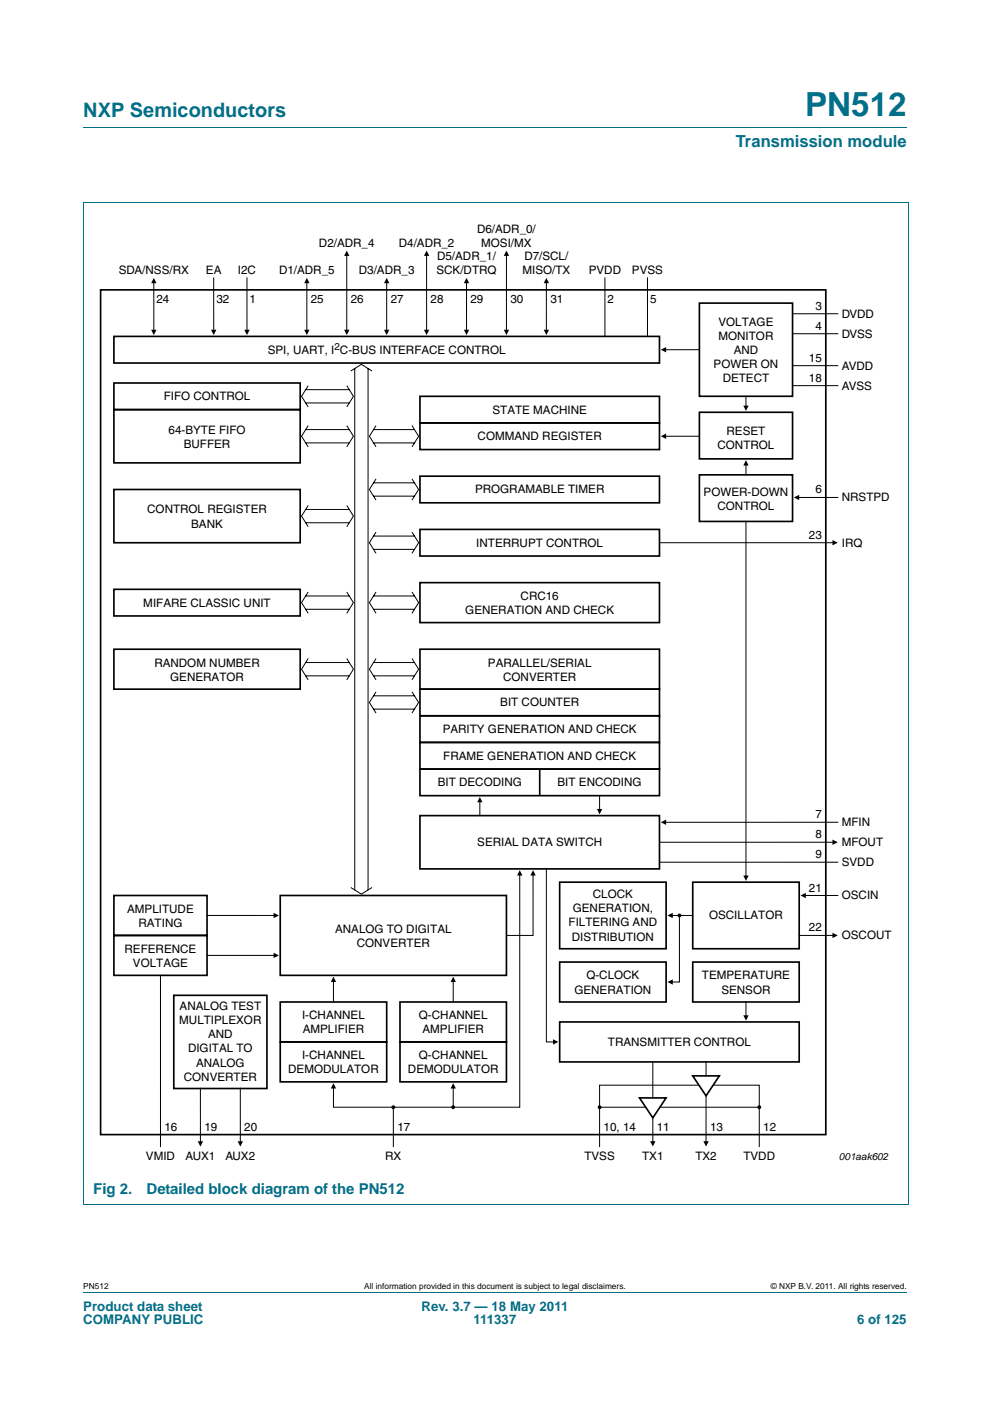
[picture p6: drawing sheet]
<svg xmlns="http://www.w3.org/2000/svg" width="210mm" height="297mm" viewBox="0 0 210 297" stroke-linecap="round" stroke-linejoin="round" font-family="sans-serif">
<defs><g id="words">
<text font-size="7" fill="#00708a" x="170.8" y="24.6">PN512</text>
<text font-size="4.2" fill="#00708a" x="17.7" y="24.9">NXP Semiconductors</text>
<text font-size="3.5" fill="#00708a" x="156.1" y="31.1">Transmission module</text>
<g font-size="3.2" fill="#00708a">
<text x="19.8" y="253.2">Fig 2.</text>
<text x="31.1" y="253.2">Detailed block diagram of the PN512</text>
</g>
<g font-size="2.8" fill="#00708a">
<text x="17.7" y="277.9">Product data sheet</text>
<text x="17.7" y="280.8">COMPANY PUBLIC</text>
<text x="89.4" y="277.9">Rev. 3.7 — 18 May 2011</text>
<text x="100.4" y="280.8">111337</text>
<text x="181.8" y="280.8">6 of 125</text>
</g>
<g font-size="2.5">
<text x="67.6" y="52.3">D2/ADR_4</text>
<text x="84.6" y="52.3">D4/ADR_2</text>
<text x="101.2" y="49.4">D6/ADR_0/</text>
<text x="102.1" y="52.4">MOSI/MX</text>
<text x="25.2" y="58.1">SDA/NSS/RX</text>
<text x="43.7" y="58.1">EA</text>
<text x="50.5" y="58.1">I2C</text>
<text x="59.2" y="58.1">D1/ADR_5</text>
<text x="76.1" y="58.1">D3/ADR_3</text>
<text x="92.6" y="58.2">SCK/DTRQ</text>
<text x="92.7" y="55.2">D5/ADR_1/</text>
<text x="110.8" y="58.2">MISO/TX</text>
<text x="111.2" y="55.2">D7/SCL/</text>
<text x="124.9" y="58.1">PVDD</text>
<text x="134" y="58.1">PVSS</text>
<text x="33.2" y="64.3">24</text>
<text x="45.9" y="64.3">32</text>
<text x="52.9" y="64.3">1</text>
<text x="65.9" y="64.3">25</text>
<text x="74.4" y="64.3">26</text>
<text x="82.9" y="64.3">27</text>
<text x="91.3" y="64.3">28</text>
<text x="99.8" y="64.3">29</text>
<text x="108.3" y="64.3">30</text>
<text x="116.7" y="64.3">31</text>
<text x="128.9" y="64.3">2</text>
<text x="137.9" y="64.3">5</text>
<text x="172.9" y="65.7">3</text>
<text x="152.4" y="69.1">VOLTAGE</text>
<text x="172.9" y="69.9">4</text>
<text x="178.5" y="67.4">DVDD</text>
<text x="178.5" y="71.6">DVSS</text>
<text x="56.8" y="75">SPI, UART, I C-BUS INTERFACE CONTROL</text>
<text x="152.4" y="72.1">MONITOR</text>
<text x="155.6" y="75.1">AND</text>
<text x="171.6" y="76.7">15</text>
<text x="151.4" y="78.1">POWER ON</text>
<text x="153.3" y="81.1">DETECT</text>
<text x="171.6" y="80.9">18</text>
<text x="178.5" y="78.4">AVDD</text>
<text x="178.5" y="82.6">AVSS</text>
<text x="34.7" y="84.9">FIFO CONTROL</text>
<text x="104.5" y="87.7">STATE MACHINE</text>
<text x="35.8" y="91.9">64-BYTE FIFO</text>
<text x="39" y="94.9">BUFFER</text>
<text x="101.3" y="93.3">COMMAND REGISTER</text>
<text x="152.2" y="95.2">CONTROL</text>
<text x="154.1" y="92.2">RESET</text>
<text x="100.8" y="104.6">PROGRAMABLE TIMER</text>
<text x="149.2" y="105.2">POWER-DOWN</text>
<text x="172.9" y="104.6">6</text>
<text x="178.5" y="106.3">NRSTPD</text>
<text x="31.2" y="108.9">CONTROL REGISTER</text>
<text x="40.6" y="111.9">BANK</text>
<text x="152.2" y="108.2">CONTROL</text>
<text x="101" y="115.9">INTERRUPT CONTROL</text>
<text x="171.6" y="114.2">23</text>
<text x="178.5" y="115.9">IRQ</text>
<text x="30.4" y="128.6">MIFARE CLASSIC UNIT</text>
<text x="98.7" y="130.2">GENERATION AND CHECK</text>
<text x="110.4" y="127.2">CRC16</text>
<text x="32.7" y="141.3">RANDOM NUMBER</text>
<text x="103.5" y="141.3">PARALLEL/SERIAL</text>
<text x="36.1" y="144.3">GENERATOR</text>
<text x="106.1" y="149.8">BIT COUNTER</text>
<text x="106.7" y="144.3">CONVERTER</text>
<text x="93.9" y="155.4">PARITY GENERATION AND CHECK</text>
<text x="94" y="161.1">FRAME GENERATION AND CHECK</text>
<text x="92.9" y="166.7">BIT DECODING</text>
<text x="118.3" y="166.7">BIT ENCODING</text>
<text x="172.9" y="173.5">7</text>
<text x="101.2" y="179.4">SERIAL DATA SWITCH</text>
<text x="172.9" y="177.7">8</text>
<text x="178.5" y="175.2">MFIN</text>
<text x="178.5" y="179.4">MFOUT</text>
<text x="172.9" y="182">9</text>
<text x="178.5" y="183.7">SVDD</text>
<text x="125.7" y="190.4">CLOCK</text>
<text x="171.6" y="189">21</text>
<text x="178.5" y="190.7">OSCIN</text>
<text x="27" y="193.5">AMPLITUDE</text>
<text x="29.4" y="196.5">RATING</text>
<text x="71.1" y="197.8">ANALOG TO DIGITAL</text>
<text x="120.6" y="196.4">FILTERING AND</text>
<text x="121.5" y="193.4">GENERATION,</text>
<text x="150.4" y="194.9">OSCILLATOR</text>
<text x="171.6" y="197.5">22</text>
<text x="26.4" y="202">REFERENCE</text>
<text x="75.7" y="200.8">CONVERTER</text>
<text x="121.3" y="199.4">DISTRIBUTION</text>
<text x="178.5" y="199.2">OSCOUT</text>
<text x="28.2" y="205">VOLTAGE</text>
<text x="124.4" y="207.6">Q-CLOCK</text>
<text x="148.9" y="207.6">TEMPERATURE</text>
<text x="38.1" y="214.1">ANALOG TEST</text>
<text x="121.8" y="210.6">GENERATION</text>
<text x="153" y="210.6">SENSOR</text>
<text x="38" y="217.1">MULTIPLEXOR</text>
<text x="44.1" y="220.1">AND</text>
<text x="64.1" y="216.1">I-CHANNEL</text>
<text x="64.2" y="219.1">AMPLIFIER</text>
<text x="88.9" y="216.1">Q-CHANNEL</text>
<text x="89.6" y="219.1">AMPLIFIER</text>
<text x="128.9" y="221.8">TRANSMITTER CONTROL</text>
<text x="39.9" y="223.1">DIGITAL TO</text>
<text x="41.6" y="226.1">ANALOG</text>
<text x="61.1" y="227.6">DEMODULATOR</text>
<text x="64.1" y="224.6">I-CHANNEL</text>
<text x="86.5" y="227.6">DEMODULATOR</text>
<text x="88.9" y="224.6">Q-CHANNEL</text>
<text x="39" y="229.1">CONVERTER</text>
<text x="34.9" y="239.7">16</text>
<text x="43.4" y="239.7">19</text>
<text x="51.8" y="239.7">20</text>
<text x="84.3" y="239.7">17</text>
<text x="128" y="239.7">10, 14</text>
<text x="139.3" y="239.7">11</text>
<text x="150.6" y="239.7">13</text>
<text x="161.9" y="239.7">12</text>
<text x="31" y="245.9">VMID</text>
<text x="39.3" y="245.9">AUX1</text>
<text x="47.8" y="245.9">AUX2</text>
<text x="81.7" y="245.9">RX</text>
<text x="123.9" y="245.9">TVSS</text>
<text x="136.2" y="245.9">TX1</text>
<text x="147.5" y="245.9">TX2</text>
<text x="157.7" y="245.9">TVDD</text>
</g>
<g font-size="2.1">
<text x="70.9" y="74.3">2</text>
<text x="177.9" y="245.9">001aak602</text>
</g>
<g font-size="1.8">
<text x="17.7" y="273.3">PN512</text>
<text x="77.3" y="273.3">All information provided in this document is subject to legal disclaimers.</text>
<text x="163.5" y="273.3">© NXP B.V. 2011. All rights reserved.</text>
</g>
</g></defs>
<path d="M17.7 27h174.6M17.6 42.9h175M17.7 42.9v212.3M192.6 42.9v212.3M17.6 255.3h175M17.7 273.9h174.6" fill="none" stroke="#00708a" stroke-width=".21"/>
<g fill="#000">
<path d="M32.6 58.9l.6 1.1h-1.1zM65.1 58.9l.5 1.1h-1.1zM73.6 53.1l.5 1.2h-1.1zM82 58.9l.6 1.1h-1.1zM90.5 53.1l.6 1.2h-1.2zM99 58.9l.5 1.1h-1.1zM107.4 53.1l.6 1.2h-1.1zM115.9 58.9l.6 1.1h-1.2zM32.1 69.9h1.1l-.6 1.1zM44.8 69.9h1.1l-.6 1.1zM51.8 69.9h1.1l-.5 1.1zM64.5 69.9h1.1l-.5 1.1z"/>
<path d="M73 69.9h1.1l-.5 1.1zM81.5 69.9h1.1l-.6 1.1zM89.9 69.9h1.1l-.5 1.1zM98.4 69.9h1.1l-.5 1.1zM106.9 69.9h1.1l-.6 1.1zM115.3 69.9h1.2l-.6 1.1zM140.2 74.1l1.1-.5v1.1zM140.2 92.5l1.1-.6v1.2zM157.7 86h1.1l-.6 1.1zM158.2 97.6l.6 1.1h-1.1zM168.4 105.5l1.1-.6v1.1zM176.6 114.5l1.1 .6-1.1 .5z"/>
<path d="M101.8 169l.5 1.1h-1.1zM126.6 171.5h1.1l-.5 1.1zM140.2 174.3l1.1-.5v1.1zM176.6 178l1.1 .6-1.1 .5zM58 193.5l1.2 .6-1.2 .6zM110.2 184.5l.6 1.1h-1.1zM113.1 184.5l.5 1.1h-1.1zM141.6 194.1l1.1-.6v1.2zM157.7 185.6h1.1l-.6 1.2zM169.8 189.9l1.1-.6v1.1zM176.6 197.8l1.1 .5-1.1 .6zM58 202l1.2 .6-1.2 .5z"/>
<path d="M70.7 207.1l.6 1.1h-1.1zM96.1 207.1l.6 1.1h-1.1zM141.6 208.2l1.1-.6v1.2zM157.7 215.3h1.1l-.6 1.1zM70.7 229.7l.6 1.1h-1.1zM96.1 229.7l.6 1.1h-1.1zM117.3 220.3l1.1 .6-1.1 .6zM41.9 242h1.2l-.6 1.1zM50.4 242h1.1l-.5 1.1zM137.9 242h1.1l-.5 1.1zM149.2 242h1.1l-.5 1.1z"/>
</g>
<g fill="none" stroke="#000" stroke-width=".21">
<path d="M32.6 59.8v10.7M45.3 58.9v11.6M52.4 58.9v11.6M65.1 59.8v10.7M73.5 54l.1 16.5M82 59.8v10.7M90.5 54v16.5M98.9 59.8l.1 10.7M107.4 54v16.5M115.9 59.8v10.7M128.3 58.9v12.4M137.3 58.9v12.4"/>
<path d="M74.4 78.7l2.3-1.4 2.2 1.4M75.2 78.1v110.6M78.1 78.1v110.6M148.3 74.1h-7.6M177.7 66.5h-9.6M177.7 70.8h-9.6M177.7 77.5h-9.6M64.8 85.4h9.3M64.8 82.6h9.3M64.8 93.9h9.3M64.8 91.1h9.3M65.4 81.8l-1.4 2.2 1.4 2.3"/>
<path d="M65.4 90.2l-1.4 2.3 1.4 2.2M73.6 81.8l1.4 2.2-1.4 2.3M73.6 90.2l1.4 2.3-1.4 2.2M79.2 93.9h8.7M79.2 91.1h8.7M79.8 90.2l-1.5 2.3 1.5 2.3M87.4 90.2l1.4 2.3-1.4 2.3M148.3 92.5h-7.6M158.2 84v2.6M158.2 98.1v2.6M177.7 81.8h-9.6M64.8 110.8h9.3"/>
<path d="M64.8 108h9.3M65.4 107.2l-1.4 2.2 1.4 2.3M73.6 107.2l1.4 2.2-1.4 2.3M79.2 105.2h8.7M79.2 102.4h8.7M79.2 116.5h8.7M79.2 113.7h8.7M79.8 101.5l-1.5 2.3 1.5 2.2M79.8 112.8l-1.5 2.3 1.5 2.2M87.4 101.5l1.4 2.3-1.4 2.2M87.4 112.8l1.4 2.3-1.4 2.2M158.2 110.6v75.6"/>
<path d="M176.8 115.1h-36.9M177.7 105.5h-8.8M64.8 129.2h9.3M64.8 126.4h9.3M65.4 125.5l-1.4 2.3 1.4 2.2M65.4 139.6l-1.4 2.3 1.4 2.2M73.6 125.5l1.4 2.3-1.4 2.2M73.6 139.6l1.4 2.3-1.4 2.2M79.2 129.2h8.7M79.2 126.4h8.7M79.8 125.5l-1.5 2.3 1.5 2.2M79.8 139.6l-1.5 2.3 1.5 2.2"/>
<path d="M87.4 125.5l1.4 2.3-1.4 2.2M87.4 139.6l1.4 2.3-1.4 2.2M64.8 143.3h9.3M64.8 140.5h9.3M79.2 143.3h8.7M79.2 140.5h8.7M79.2 150.4h8.7M79.2 147.5h8.7M79.8 146.7l-1.5 2.2 1.5 2.3M87.4 146.7l1.4 2.2-1.4 2.3M101.8 169.5v3.4M127.2 168.7v3.4"/>
<path d="M177.1 178.6h-37.2M177.7 174.3h-37M58.6 194.1h-14.7M74.4 188.2l2.3 1.4 2.2-1.4M110.2 185.1v49.6h-39.5v-4.2M113.1 185.1v13.2h-5.7M115.9 184.2v36.7h2M144.1 194.1v14.1h-2M146.9 194.1h-4.8M177.1 198.3h-7.6M177.7 182.8h-37.8M177.7 189.9h-7.3"/>
<path d="M34 206.8v36.3M58.6 202.6h-14.7M70.7 207.6v4.8M96.1 207.6v4.8M158.2 212.4v3.4M42.5 230.7v11.8M51 230.7v11.8M83.4 234.7v8.4M96.1 230.2v4.5M127.2 234.8h9.6M138.5 225.1v7.7M138.5 237v5.5"/>
<path d="M139.9 234.8h21.1M148.1 230.1h-20.9v13M149.8 225.1v3M149.8 232.3v10.2M151.4 230.1h9.6v13"/>
</g>
<g fill="none" stroke="#000" stroke-width=".35">
<path d="M21.3 61.5h153.9v179.1h-153.9zM24.2 71.3h115.7v5.7h-115.7zM148.3 64.3h19.8v19.7h-19.8zM24.2 81.2h39.5v5.6h-39.5zM24.2 86.8h39.5v11.3h-39.5zM89.1 84h50.8v5.7h-50.8zM89.1 89.7h50.8v5.6h-50.8zM148.3 87.4h19.8v9.9h-19.8zM24.2 103.8h39.5v11.3h-39.5zM89.1 101h50.8v5.6h-50.8zM89.1 112.2h50.8v5.7h-50.8zM148.3 100.7h19.8v9.9h-19.8z"/>
<path d="M24.2 124.9h39.5v5.7h-39.5zM24.2 137.6h39.5v8.5h-39.5zM89.1 123.5h50.8v8.5h-50.8zM89.1 137.6h50.8v8.5h-50.8zM89.1 146.1h50.8v5.7h-50.8zM89.1 151.8h50.8v5.6h-50.8zM89.1 157.4h50.8v5.7h-50.8zM89.1 172.9h50.8v11.3h-50.8zM89.1 163.1h50.8v5.6h-50.8zM114.5 163.1v5.6M24.2 189.9h19.7v8.4h-19.7zM24.2 198.3h19.7v8.5h-19.7z"/>
<path d="M59.4 189.9h48v16.9h-48zM118.7 187h22.6v14.2h-22.6zM146.9 187h22.6v14.2h-22.6zM36.9 211h19.7v19.8h-19.7zM59.4 212.4h22.6v8.5h-22.6zM84.8 212.4h22.6v8.5h-22.6zM118.7 204h22.6v8.4h-22.6zM118.7 216.7h50.8v8.4h-50.8zM146.9 204h22.6v8.4h-22.6zM59.4 220.9h22.6v8.5h-22.6zM84.8 220.9h22.6v8.5h-22.6zM135.6 232.8h5.7l-2.8 4.2z"/>
<path d="M146.9 228.1h5.7l-2.8 4.2z"/>
</g>
<g fill="#000" stroke="#000" stroke-width=".25">
<circle cx="144.1" cy="194.1" r=".28"/>
<circle cx="83.4" cy="234.7" r=".28"/>
<circle cx="96.1" cy="234.7" r=".28"/>
<circle cx="127.2" cy="234.8" r=".28"/>
<circle cx="161" cy="234.8" r=".28"/>
</g>
<use href="#words"/>
</svg>
